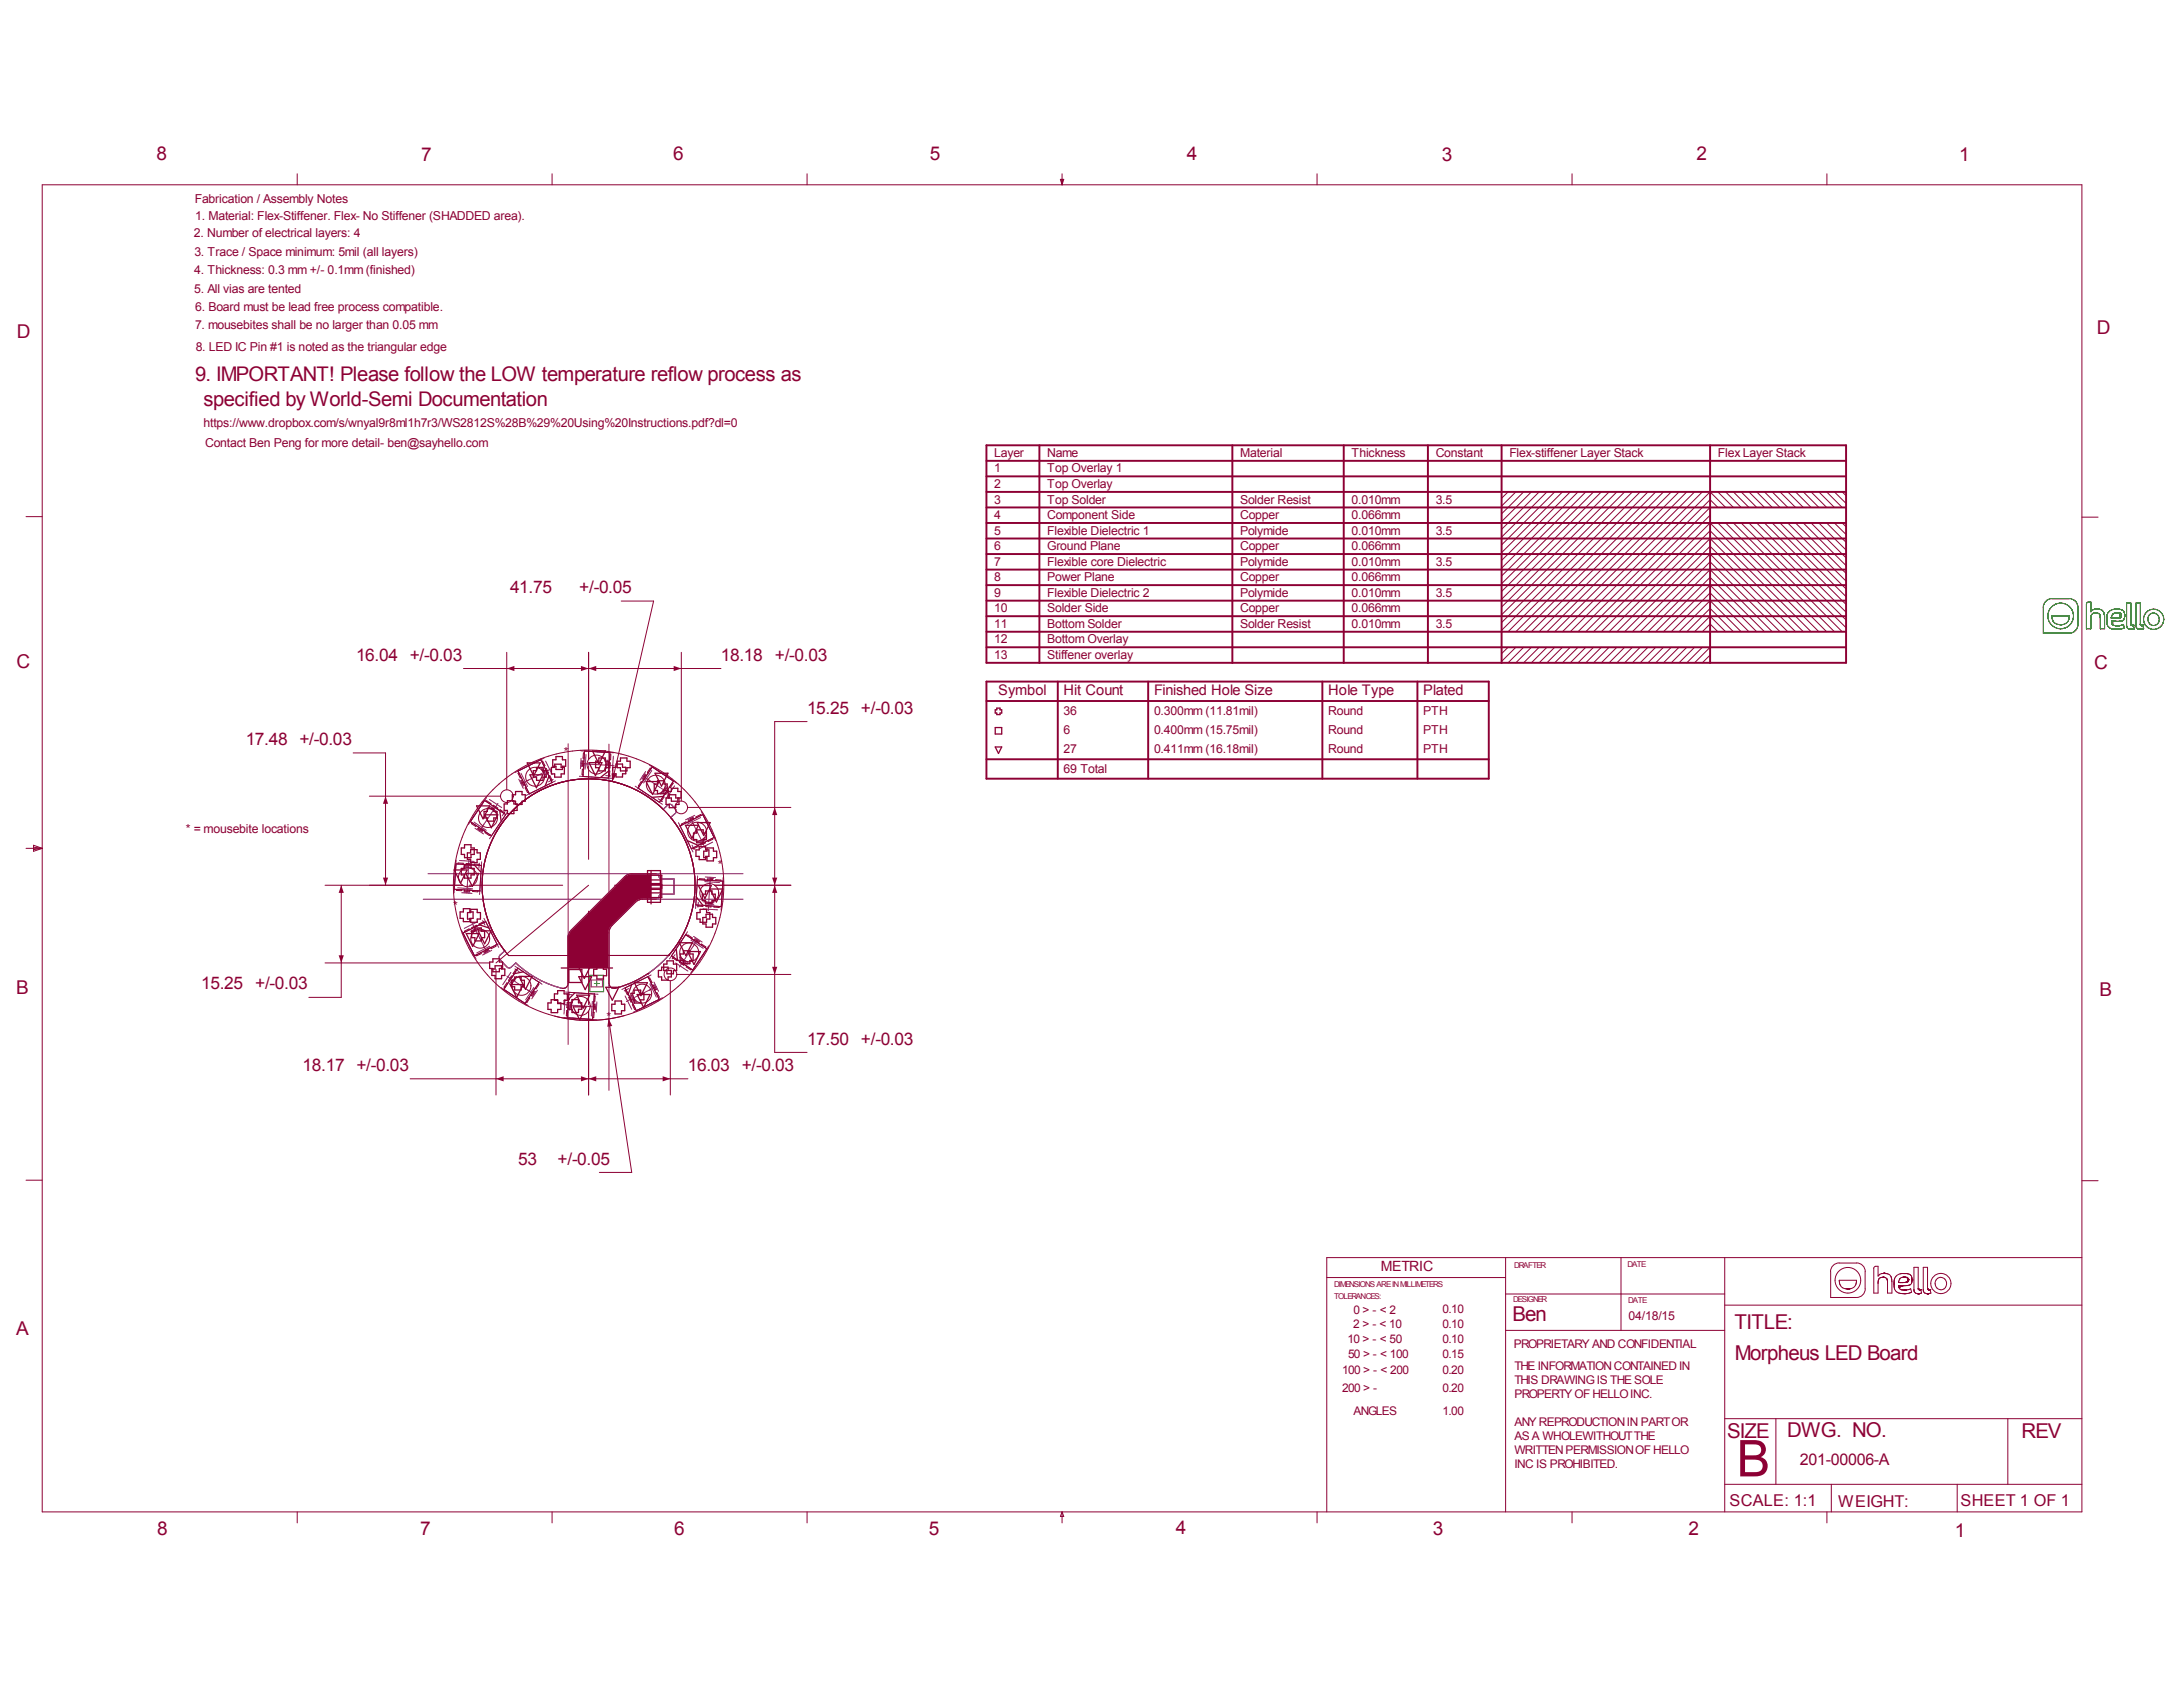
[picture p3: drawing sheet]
<svg xmlns="http://www.w3.org/2000/svg" width="279mm" height="216mm" viewBox="0 0 279 216" stroke-linecap="round" stroke-linejoin="round" font-family="sans-serif">
<defs><g id="words">
<text font-size="6.5" fill="#8d0034" x="222.3" y="189">B</text>
<g font-size="2.6" fill="#8d0034">
<text x="25" y="48.8">9. IMPORTANT! Please follow the LOW temperature reflow process as</text>
<text x="26" y="52">specified by World-Semi Documentation</text>
<text x="193.6" y="169.1">Ben</text>
<text x="222" y="170">TITLE:</text>
<text x="222.1" y="174.1">Morpheus LED Board</text>
<text x="221.1" y="184">SIZE</text>
<text x="228.8" y="183.8">DWG. NO.</text>
<text x="258.7" y="184">REV</text>
</g>
<g font-size="2.4" fill="#8d0034">
<text x="20" y="20.5">8</text>
<text x="53.9" y="20.6">7</text>
<text x="86.2" y="20.5">6</text>
<text x="119" y="20.4">5</text>
<text x="151.9" y="20.5">4</text>
<text x="184.5" y="20.6">3</text>
<text x="217.1" y="20.5">2</text>
<text x="250.7" y="20.6">1</text>
<text x="2.1" y="43.3">D</text>
<text x="268.4" y="42.7">D</text>
<text x="2.1" y="85.5">C</text>
<text x="268" y="85.6">C</text>
<text x="2.1" y="127.2">B</text>
<text x="268.7" y="127.4">B</text>
<text x="2.1" y="170.9">A</text>
<text x="20.1" y="196.5">8</text>
<text x="53.8" y="196.5">7</text>
<text x="86.3" y="196.5">6</text>
<text x="118.9" y="196.5">5</text>
<text x="150.5" y="196.3">4</text>
<text x="183.4" y="196.5">3</text>
<text x="216.1" y="196.5">2</text>
<text x="250.2" y="196.7">1</text>
</g>
<g font-size="2.2" fill="#8d0034">
<text x="65.3" y="75.9">41.75</text>
<text x="74.1" y="75.9">+/-0.05</text>
<text x="45.6" y="84.6">16.04 +/-0.03</text>
<text x="92.3" y="84.6">18.18 +/-0.03</text>
<text x="31.4" y="95.3">17.48 +/-0.03</text>
<text x="103.3" y="91.3">15.25 +/-0.03</text>
<text x="25.8" y="126.6">15.25 +/-0.03</text>
<text x="38.7" y="137.1">18.17 +/-0.03</text>
<text x="88" y="137.1">16.03 +/-0.03</text>
<text x="103.3" y="133.7">17.50 +/-0.03</text>
<text x="66.3" y="149">53</text>
<text x="71.4" y="149">+/-0.05</text>
</g>
<g font-size="2.1" fill="#8d0034">
<text x="230.4" y="187.5">201-00006-A</text>
<text x="221.4" y="192.7">SCALE: 1:1</text>
<text x="235.2" y="192.9">WEIGHT:</text>
<text x="250.9" y="192.7">SHEET 1 OF 1</text>
</g>
<g font-size="1.9" fill="#8d0034">
<text x="127.7" y="89">Symbol</text>
<text x="136.1" y="89">Hit Count</text>
<text x="147.7" y="89">Finished Hole Size</text>
<text x="170" y="89">Hole Type</text>
<text x="182.2" y="89">Plated</text>
</g>
<text font-size="1.8" fill="#8d0034" x="176.7" y="162.7">METRIC</text>
<g font-size="1.6" fill="#8d0034">
<text x="24.9" y="26">Fabrication / Assembly Notes</text>
<text x="25" y="28.1">1. Material: Flex-Stiffener. Flex- No Stiffener (SHADDED area).</text>
<text x="24.8" y="30.3">2. Number of electrical layers: 4</text>
<text x="24.9" y="35.1">4. Thickness: 0.3 mm +/- 0.1mm (finished)</text>
<text x="24.9" y="32.7">3. Trace / Space minimum: 5mil (all layers)</text>
<text x="24.9" y="37.5">5. All vias are tented</text>
<text x="25" y="39.8">6. Board must be lead free process compatible.</text>
<text x="25" y="42.2">7. mousebites shall be no larger than 0.05 mm</text>
<text x="25" y="44.9">8. LED IC Pin #1 is noted as the triangular edge</text>
<text x="26" y="54.6">https://www.dropbox.com/s/wnyal9r8ml1h7r3/WS2812S%28B%29%20Using%20Instructions.pdf?dl=0</text>
<text x="26.3" y="57.2">Contact Ben Peng for more detail- ben@sayhello.com</text>
<text x="127.2" y="58.5">Layer</text>
<text x="134" y="58.5">Name</text>
<text x="158.7" y="58.5">Material</text>
<text x="173" y="58.5">Thickness</text>
<text x="183.8" y="58.5">Constant</text>
<text x="193.2" y="58.5">Flex-stiffener Layer Stack</text>
<text x="219.9" y="58.5">Flex Layer Stack</text>
<text x="127.2" y="60.5">1</text>
<text x="127.2" y="62.5">2</text>
<text x="127.2" y="64.4">3</text>
<text x="134" y="60.5">Top Overlay 1</text>
<text x="134" y="62.5">Top Overlay</text>
<text x="134" y="64.4">Top Solder</text>
<text x="158.7" y="64.4">Solder Resist</text>
<text x="173" y="64.4">0.010mm</text>
<text x="183.8" y="64.4">3.5</text>
<text x="127.2" y="70.4">6</text>
<text x="127.2" y="66.4">4</text>
<text x="127.2" y="68.4">5</text>
<text x="134" y="70.4">Ground Plane</text>
<text x="134" y="66.4">Component Side</text>
<text x="134" y="68.4">Flexible Dielectric 1</text>
<text x="158.7" y="70.4">Copper</text>
<text x="158.7" y="66.4">Copper</text>
<text x="158.7" y="68.4">Polymide</text>
<text x="173" y="70.4">0.066mm</text>
<text x="173" y="66.4">0.066mm</text>
<text x="173" y="68.4">0.010mm</text>
<text x="183.8" y="68.4">3.5</text>
<text x="127.2" y="76.4">9</text>
<text x="127.2" y="72.4">7</text>
<text x="127.2" y="74.4">8</text>
<text x="134" y="76.4">Flexible Dielectric 2</text>
<text x="134" y="72.4">Flexible core Dielectric</text>
<text x="134" y="74.4">Power Plane</text>
<text x="158.7" y="76.4">Polymide</text>
<text x="158.7" y="72.4">Polymide</text>
<text x="158.7" y="74.4">Copper</text>
<text x="173" y="76.4">0.010mm</text>
<text x="173" y="72.4">0.010mm</text>
<text x="173" y="74.4">0.066mm</text>
<text x="183.8" y="76.4">3.5</text>
<text x="183.8" y="72.4">3.5</text>
<text x="127.2" y="82.3">12</text>
<text x="127.2" y="78.4">10</text>
<text x="127.2" y="80.4">11</text>
<text x="134" y="82.3">Bottom Overlay</text>
<text x="134" y="78.4">Solder Side</text>
<text x="134" y="80.4">Bottom Solder</text>
<text x="158.7" y="78.4">Copper</text>
<text x="158.7" y="80.4">Solder Resist</text>
<text x="173" y="78.4">0.066mm</text>
<text x="173" y="80.4">0.010mm</text>
<text x="183.8" y="80.4">3.5</text>
<text x="127.2" y="84.3">13</text>
<text x="134" y="84.3">Stiffener overlay</text>
<text x="136.1" y="93.9">6</text>
<text x="136.1" y="91.5">36</text>
<text x="147.7" y="93.9">0.400mm (15.75mil)</text>
<text x="147.7" y="91.5">0.300mm (11.81mil)</text>
<text x="170" y="93.9">Round</text>
<text x="170" y="91.5">Round</text>
<text x="182.2" y="93.9">PTH</text>
<text x="182.2" y="91.5">PTH</text>
<text x="72.2" y="96.7">*</text>
<text x="136.1" y="96.4">27</text>
<text x="136.1" y="98.9">69 Total</text>
<text x="147.7" y="96.4">0.411mm (16.18mil)</text>
<text x="170" y="96.4">Round</text>
<text x="182.2" y="96.4">PTH</text>
<text x="23.8" y="106.7">* = mousebite locations</text>
<text x="91.9" y="111.2">*</text>
<text x="58" y="116.5">*</text>
<text x="77.6" y="130.7">*</text>
<text x="208.4" y="169">04/18/15</text>
</g>
<g font-size="1.5" fill="#8d0034">
<text x="172.5" y="171.9">10 &gt; - &lt; 50</text>
<text x="172.5" y="173.9">50 &gt; - &lt; 100</text>
<text x="173.2" y="169.9">2 &gt; - &lt; 10</text>
<text x="173.2" y="168.1">0 &gt; - &lt; 2</text>
<text x="184.6" y="171.9">0.10</text>
<text x="184.6" y="173.9">0.15</text>
<text x="184.6" y="168">0.10</text>
<text x="184.6" y="169.9">0.10</text>
<text x="193.7" y="172.5">PROPRIETARY AND CONFIDENTIAL</text>
<text x="171.8" y="178.1">200 &gt; -</text>
<text x="171.8" y="175.9">100 &gt; - &lt; 200</text>
<text x="184.6" y="175.9">0.20</text>
<text x="184.6" y="178.1">0.20</text>
<text x="193.8" y="177.1">THIS DRAWINGIS THE SOLE</text>
<text x="193.8" y="178.9">PROPERTYOFHELLOINC.</text>
<text x="193.8" y="175.3">THE INFORMATIONCONTAINED IN</text>
<text x="173.2" y="181.1">ANGLES</text>
<text x="184.6" y="181.1">1.00</text>
<text x="193.8" y="182.5">ANYREPRODUCTIONIN PARTOR</text>
<text x="193.8" y="184.3">AS A WHOLEWITHOUTTHE</text>
<text x="193.8" y="187.9">INC IS PROHIBITED.</text>
<text x="193.8" y="186.1">WRITTENPERMISSIONOFHELLO</text>
</g>
<g font-size="1" fill="#8d0034">
<text x="170.8" y="166.3">TOLERANCES:</text>
<text x="170.8" y="164.7">DIMENSIONSAREINMILLIMETERS</text>
<text x="193.7" y="166.6">DESIGNER</text>
<text x="193.8" y="162.3">DRAFTER</text>
<text x="208.3" y="162.1">DATE</text>
<text x="208.4" y="166.7">DATE</text>
</g>
</g></defs>
<path d="M65.7 103.6a13.6 13.6 0 0 1 15.7-2.5 13.7 13.7 0 0 1 3.5 2.5l.5-.6a.38 .38 0 0 1 .6 .1l.5 .4a.38 .38 0 0 1-.1 .6l-.6 .5a13.6 13.6 0 0 1-2.9 20l-1.5 .9-1.7 .7-1.1 .3-.5-.2-.2-.4v-6.5a1.35 1.35 0 0 1 .4-1l3-2.9a1.35 1.35 0 0 1 .9-.4h1.8a.29 .29 0 0 0 .3-.3l.1-.3 .3-.1h1.6v-1.9l-1.8-.1-.1-.1-.1-.4-.3-.1h-3.1a1.27 1.27 0 0 0-.9 .4l-6.9 6.9a1.27 1.27 0 0 0-.4 .9v5.9a.64 .64 0 0 1-.9 .5l-.9-.2-1.6-.7a13.5 13.5 0 0 1-3.3-2.3l-.6 .6a.38 .38 0 0 1-.5-.1l-.9-.9a.38 .38 0 0 1 0-.6l.6-.5a13.6 13.6 0 0 1 1.1-18.1z" fill="none" stroke="#808080" stroke-width=".13"/>
<g fill="none" stroke="#008000" stroke-width=".13">
<path d="M262.6 76.6a1.11 1.11 0 0 0-1.1 1.1v3.3h3.3M262.6 76.6h2.2M263.1 79.8l.3 .1h.7M263.6 79.9h.1M263.7 79.9h.1M263.8 79.9h.1M263.9 79.9h.1M264.7 79.4l.1-.6h-2.2v.2a.91 .91 0 0 0 .5 .8M264.7 79.4l-.2 .3-.4 .2M264.8 76.6a1.11 1.11 0 0 1 1.1 1.1v2.2a1.11 1.11 0 0 1-1.1 1.1M267.6 78.9h.1M267.7 78.7l-.1 .5"/>
<path d="M267.8 78.1l.3-.1h.5a.81 .81 0 0 1 .8 .8v1.7h-.6v-1.7l-.1-.2M267.8 78.1l-.2 .2v-1.2h-.4l-.2 .2v3.2h.6v-1.3M267.8 78.6l-.1 .2M267.9 78.5l-.1 .1M267.9 78.5h.5l.3 .1M268.1 78.5h.1M268.2 78.5h.1M268.2 78h.1M268.3 78.5h.1M268.3 78h.1M268.4 78.5h.1M268.4 78h.1"/>
<path d="M268.5 78h.1M268.5 78.5h.1M268.7 78.7h.1M268.8 78.8h.1M268.8 79h.1M269.6 79.3l.1 .7M269.7 79.3h.1M269.7 80l.1 .2M270.2 79.1h.1M270.3 79.6h.1M270.3 79.6v.1M270.3 79.5v.1"/>
<path d="M270.3 79.5h.1M270.3 79.7h.1M270.3 79.1h.1M270.3 79.7v.1M270.3 79.8h.1M270.3 79.8l.1 .1M270.4 79.9h.1M270.4 79.9l.1 .1M270.4 78h1.1M270.4 78a1.06 1.06 0 0 0-.8 1.3M270.4 79.5h.1M270.4 78.6l-.2 .5"/>
<path d="M270.5 79.5h.1M270.6 79.5h.1M270.7 79.5h.1M270.8 78.4v.1M270.8 78.4h.1M270.8 78h.1M270.9 78.4h.1M270.9 78h.1M271 78.4h.1M271 78h.1M271.1 78.5h.1M271.1 79.1h.1"/>
<path d="M271.2 78.5h.1M271.2 78h.1M271.2 78.5h-.5l-.3 .1M271.2 79.1h.1M271.3 78.5h.1M271.3 79.1h.1M271.3 79.1h-1M271.3 79h.1M271.3 79v.1M271.3 78.5v.1M271.4 79h.1M271.4 78.6h.1"/>
<path d="M271.4 79h-.1M271.4 78.6v.1M271.4 78.9v.1M271.4 78.7h.1M271.4 78.8h.1M271.4 78.7v.2M271.5 78h.1M271.5 78l.2 .1M271.6 79.4h.1M271.7 78.1v.1M271.7 79.4l-.5 .1h-.9M271.8 78.2l.1 .4v.7"/>
<path d="M271.9 79.2l-.2 .2M271.9 79.1h.1M271.9 78.9h.1M271.9 78.8h.1M271.9 78.7h.1M272.7 79.9h.1M272.7 80h.1M272.7 80v-2.8h-.5v2.9l.1 .2M272.8 80h.1M273.9 79.9h.1M273.9 80h.1M273.9 80v-2.8h-.5v2.8a.47 .47 0 0 0 .4 .5h.6l-.1-.5"/>
<path d="M274.9 79.3a.73 .73 0 0 0 .5 .7 .73 .73 0 0 0 .9-.3M275.6 78.5a.81 .81 0 0 1 .6 1.2M275.6 78.4l-.5 .3-.2 .5M269.8 80.2l.1 .1M269.9 80.3l.2 .1 .5 .1h.9M270.5 80h.1M270.6 80h.1M270.6 80h.8M270.7 80.1h.1M270.9 80.5h.1M270.9 80.1h.1M271 80.5h.1"/>
<path d="M271 80.1h.1M271.1 80.1h.1M271.4 80l.4-.1 .1 .5-.4 .1M272.2 80.3l.1 .1M272.3 80.4l.1 .1M272.4 80.5h.1M272.4 80.5h.2M272.7 80.5h.1M272.8 80.5h.1M272.8 80.1h.2M272.9 80.1h.1M272.9 80.5h.1"/>
<path d="M273 80.1h.1M273 80h.1M273 80v.1M273 80.5h.1M273 80.5h-.4M273.1 80l.1 .5h-.2M273.1 80h.1M273.9 80.5h.1M274 80.5h.1M274 80h.1M274 80.1h.2M274.1 80.1h.1"/>
<path d="M274.1 80.5h.1M274.2 80.1h.1M274.2 80h.1M274.2 80v.1M75.5 124.8h1.8v2.1h-1.8zM76.1 125.9h.6M76.4 125.5v.7"/>
<circle cx="263.7" cy="78.8" r="1.64"/>
<circle cx="275.6" cy="79.3" r="1.29"/>
</g>
<g fill="none" stroke="#800080" stroke-width=".13">
<path d="M66.3 98.7l1.5 2.9M66.4 99.7l.6 1.2M66.6 99.9l.4 .7M66.6 99.9l.2 .4M66.7 99l.8 1.7M67.6 99.8l-.6 .3M69.2 97.2l1.5 2.9M69.3 98.3l.5 1.2M69.4 98.2l.3 .6-.1 .1M69.5 98.9l-2 1M69.5 98.5l.2 .3M69.5 98.5l.3 .7"/>
<path d="M69.6 97l-3.7 1.9M69.8 97.4l.9 1.7M70.5 98.4l-.4 .2M70.8 99.8l-.6 .3M71.1 99.9l-3.8 1.9M72.7 95.2v38.5M74.2 99.3l4.1 .3M74.3 97.7h.3M74.4 96.1l4.1 .2M74.4 97.1l-.1 1.3M74.5 97.7l-.1 .4M74.5 97.3v.5"/>
<path d="M74.6 99.4h.1M74.6 99.1v.3M74.6 99.4l.2-3.3 3.3 .2-.2 3.3M74.7 97.8h.1M74.7 97.8h.7M74.8 97.8l-.1 .6M75 96.6l-.1 1.8M75.3 97.8l2.2 .1M77.5 99.3h.7M77.6 97.3l-.1 1.3M77.7 97.5l-.1 .8M77.8 97.3v.6h-.3"/>
<path d="M77.9 95.2v44.3M78 97.9l-.1 .7M78.1 97.9l.5 .1M78.5 96.8l-.1 1.9M82.3 99.3l.1 .1M82.6 99.1l-.3 .3M82.6 99l-.5 .7M82.6 99.5l.6 .4M82.6 99.5h.1M82.6 99.5l-.4 .6M82.6 98.7l-.7 1.2M83 99.8l1.9 1.2"/>
<path d="M83.1 97.9l3.5 2.3M83.4 98.6l-1 1.6M83.5 98.1l-1.8 2.8M86.2 100l-1.8 2.7M54.2 115.1h40.9M54.8 111.8h40.3M58.1 113.8l3.3 .2M58.4 110.6l3.2 .2M58.4 110.1l-.3 4.2M58.6 113.6l1.9 .1M58.8 110.1l1.9 .1M59 119l1.9 3.7"/>
<path d="M59.1 114.3h1.3M59.3 110.8l.7 .1v.2M59.3 111.1h1.3M59.4 114.1l.4 .1M59.6 111h.8M59.6 111h.4M59.8 114.1v.2M59.8 114.2h.4M59.8 113.9h.1M59.8 113.9h.6M59.8 113.2v.7M60 111.2l-.2 2.2"/>
<path d="M60 110.7h.6M60 110v.5M60.4 118.1l.2 .5M60.7 105.2l1.5 1.1M60.8 106l1.1 .7M60.9 119.1l-.1-.2-.6 .3M60.9 119.1l1 2M61.1 106.1l.3 .2M61.1 106.1l.6 .4M61.1 118l-1.7 .8M61.2 114h.2M61.2 118.8l-.7 .3"/>
<path d="M61.3 118.4l-.6 .3M61.3 110.5v.6M61.4 114h.1M61.5 106.2l-.2 .2M61.5 118.8l-1.2 .6M61.6 106.1h.1M61.6 106l.5 .4M61.6 110.3l-.2 4.2M61.8 117.8l.3 .6M61.9 105.5l-.3 .6M61.9 117.5l1.9 3.7M62.2 117.9l-3 1.5 1.5 2.9 2.9-1.5"/>
<path d="M62.3 102.1l-2.3 3.4M62.6 103.4l1.1 .7M62.6 102.3l1.6 1.1M62.7 106.8l.2 .2M62.7 103.2l.6 .3-.1 .2M62.9 103.4l.3 .2M62.9 107h.1M63.1 103.8l-1.2 1.8M63.2 103.6l.3 .2M63.4 103.4l.5 .3M63.7 102.8l-.2 .4M64.6 103.9l-.3 .5"/>
<path d="M64.7 104.3l-2.7-1.9-1.8 2.7 2.7 1.9M65 103.9l-2.3 3.4M66.9 100.2l-.2 .1M67 100.1h.1M67.1 100.1l.3 .6M67.6 101.4l.2 .2M67.8 101.6h.1M81.3 100.6l3.5 2.3M81.8 100.7l-.1 .2M84.2 102.2l.6 .4M85.2 100.8l-.2 .4M85.2 100.8l-.4 .7"/>
<path d="M85.3 101.3l-.4 .6M85.3 100.5l-.7 1.1M85.4 101.4l.4 .3M85.5 100.7l-.4 .5-.2-.1M86.3 100.6l-1 1.5M86.8 105.3l1.9 3.7M87 105.7h.1M87 105.7l3-1.5 1.4 3-2.9 1.4M87.3 105.6l-.3 .1M87.7 119.6h.1M87.7 119.6l2.8 1.8-1.8 2.7-2.8-1.8M88 119.2l-2.3 3.5"/>
<path d="M88.3 104.6l.1 .2M88.5 105h.1M88.5 105l.3 .6M88.5 105l-.6 .3M88.6 108.2l.3 .5M88.7 104.6l-.3 .2M88.7 104.6l-.7 .3M88.7 105.5l1 1.9M88.8 119.8l1.1 .8M88.9 104.3l-1.2 .6M89.3 112.6h.1M89.3 112.6h.2"/>
<path d="M89.3 112.6l3.2 .2-.2 3.2-3.2-.2M89.3 112.1l-.3 4.2M89.4 115.5l-.1 .6M89.7 104.6l-1.7 .9M89.8 103.8l1.8 3.8M89.8 107.6l-.4 .2M89.9 107.9l-.6 .3M90 116.3l1.9 .1M90 108l.2 .5M90 115.8l.7 .1M90.1 115.4l1.3 .1M90.2 107.4l-.4 .2"/>
<path d="M90.2 112.8l1.9 .1M90.2 112.7h.7M90.3 112.2l1.3 .1M90.3 115.6h.8M90.3 107.2l-1.1 .6M90.4 107.4l-.6 .3-.1-.2M90.5 112.4h.8M90.7 115.6h.4M90.7 116.1l-.1 .4M90.7 115.5v.2h.7M90.9 113.2l-.2 2.2M90.9 112.7h.1"/>
<path d="M90.9 112.4h.4M90.9 112.7l-.1 .6M90.9 112.3v.2M91.2 107.8l-1.7 .8M92.6 112.3l-.3 4.2M61.9 121l.3 .6M62.2 121.6h.1M62.3 121.7l.1 .2M62.7 121.6l-.7 .4M62.7 121.1l-1.7 .9M62.8 121.2l-.6 .3M62.9 121.6l-1.1 .6"/>
<path d="M63.6 120.8h.1M63.6 120.8l-.2 .2M64.1 126.4l3.5 2.3M64.9 124.9l.4 .3M65.4 124.4l-1.1 1.6M65.7 125.4l-.3 .4M65.7 125.4l-.2 .3M65.8 125.5l-.2-.1-.4 .5M65.8 124.7l-.4 .6M65.8 125.6l1.9 1.2M65.9 125.1l-.2 .3M65.9 124l.5 .4"/>
<path d="M65.9 123.6l3.5 2.4M66.1 125l-.7 1.1M66.3 123.9l-1.8 2.7 2.7 1.8 1.8-2.7M67.5 126.7l.6 .4M68.1 127.1h.1M68.2 127.2l.2 .1M68.3 126.4l-1 1.6M68.5 126.5l-.4 .5M68.5 126.9l-.4 .6M68.8 126.7l-.7 1.1M69 125.7h.1M69 125.7l-.1 .2"/>
<path d="M72.1 128.6h.5M72.2 130.2l4.1 .3M72.3 127.9l-.1 1.9M72.4 127l4.1 .2M72.5 127.3h.7M72.8 127.9l-.1 .7M72.8 127l-.2 3.2M73.1 128.2l-.1 .8v-.4M73.1 128.6h-.2v.7M73.2 128l-.1 1.3M73.2 128.7l2.2 .1M75.3 128.8h.7"/>
<path d="M75.7 125.4h1.4v.9h-1.4zM75.8 128.2l-.1 1.8M76 128.8h.1M76 128.2l-.1 .6M76.1 127.2h.1M76.1 127.2l-.3 3.3M76.1 127.2v.3M76.1 128.9h.2M76.2 128.9v.3M76.3 128.5l-.1 .7M76.4 128.2l-.1 1.3M80 127.5l.9 1.7"/>
<path d="M80.5 127.3l.3 .6M80.5 126.5l-.6 .3M80.6 127.9l-.4 .3M80.8 127.4l.4 .7-.2-.4M80.8 127.1l.6 1.2M81.1 127.7l-.2 .1 .3 .6M82.9 125h.1M82.9 125l.1 .2M82.9 125l1.5 2.9-3 1.4-1.4-2.9M83.2 126.7l-2 1M83.2 125.9l.8 1.7M83.3 125.9l.3 .5"/>
<path d="M83.3 124.8l-3.7 1.8M83.7 126.4h.1M83.7 126.4l-.7 .3M83.7 126l.4 .6M83.7 125.7l.6 1.2M83.9 126.3l.2 .4M84 126.3l-.2 .1M84.8 127.7l-3.7 1.8M86.4 122.2l-.4 .5M86.5 123.2l1.5 1.1M86.8 122.8l.5 .4M87 122.5l1.1 .7"/>
<path d="M87.2 122.8l.3 .2M87.2 123.4l-.2 .4M87.5 123l.3 .2M87.5 122.9l-.1 .2 .6 .3M88.4 120.3l1.6 1.1M88.5 120.2l.6 .4M88.8 121l-1.2 1.8M88.9 120.1l.3 .2M89.1 120.5h.1M89.1 120.5l-.4 .6M89.2 120.3l.4 .2M89.3 120.2l-.1 .2"/>
<path d="M90.7 121l-2.3 3.5"/>
</g>
<g fill="#8d0034">
<path d="M98.8 112.3h.7l-.3 1z"/>
<path d="M43.3 122.3h.7l-.3 .9z"/>
<path d="M43.7 113.3l.3 1h-.7z"/>
<path d="M77.9 130.4l.5 .9-.7 .1z"/>
<path d="M98.8 123.7h.7l-.3 1z"/>
<path d="M99.2 113.3l.3 1h-.7z"/>
<path d="M99.2 103.3l.3 1h-.7z"/>
<path d="M49 112.3h.7l-.4 1z"/>
<path d="M49.3 101.9l.4 1h-.7z"/>
<path d="M63.5 138.1l1-.4v.7z"/>
<path d="M74.4 137.7l.9 .4-.9 .3z"/>
<path d="M75.3 138.1l1-.4v.7z"/>
<path d="M84.8 137.7l1 .4-1 .3z"/>
<path d="M64.9 85.6l.9-.4v.7z"/>
<path d="M74.4 85.2l.9 .4-.9 .3z"/>
<path d="M75.3 85.6l1-.4v.7z"/>
<path d="M78.3 99l.6 .1-.5 .9z"/>
<path d="M86.2 85.2l1 .4-1 .3z"/>
<path d="M73.1 119l6.8-6.8a1.28 1.28 0 0 1 1-.4h2.4v-.5l.1 .5h.7l-.1 .1h-.6v3.1h.6l.1 .1h-.7l-.1 .6v-.6h-1.1a1.27 1.27 0 0 0-.9 .4l-2.9 3a1.17 1.17 0 0 0-.4 .9v4.4h.4v.1h-.4v2h-.1v-2h-5.1l-.1 2v-2h-.9l.9-.1v-3.8l.1-.5z"/>
</g>
<path d="M65.7 103.6a13.6 13.6 0 0 1 15.7-2.5 13.7 13.7 0 0 1 3.5 2.5l.5-.6a.38 .38 0 0 1 .6 .1l.5 .4a.38 .38 0 0 1-.1 .6l-.6 .5a13.6 13.6 0 0 1-2.9 20l-1.5 .9-1.7 .7-1.1 .3-.5-.2-.2-.4v-6.5a1.35 1.35 0 0 1 .4-1l3-2.9a1.35 1.35 0 0 1 .9-.4h1.8a.29 .29 0 0 0 .3-.3l.1-.3 .3-.1h1.6v-1.9l-1.8-.1-.1-.1-.1-.4-.3-.1h-3.1a1.27 1.27 0 0 0-.9 .4l-6.9 6.9a1.27 1.27 0 0 0-.4 .9v5.9a.64 .64 0 0 1-.9 .5l-.9-.2-1.6-.7a13.5 13.5 0 0 1-3.3-2.3l-.6 .6a.38 .38 0 0 1-.5-.1l-.9-.9a.38 .38 0 0 1 0-.6l.6-.5a13.6 13.6 0 0 1 1.1-18.1z" fill="none" stroke="#808080" stroke-width=".13"/>
<g fill="none" stroke="#8d0034" stroke-width=".17">
<path d="M67.5 97.6h1.6l-.8 1.7zM67.8 99.2h1.7l-.8 1.6zM68.3 98.6h.4v-.4h.8v.4h.4v.9h-.4v.4h-.8v-.4h-.4zM70.3 99.3l-.5 1.3M70.6 98.2h.4v-.4h.8v.4h.4v.8h-.4v.5h-.8v-.5h-.4zM70.7 97.2h.5v-.4h.8v.4h.4v.9h-.4v.4h-.8v-.4h-.5zM75.4 97.6h1.6l-.8 1.7zM75.8 96.1h1.7l-.8 1.7zM76.2 97.4h.4v-.4h.9v.4h.4v.8h-.4v.5h-.9v-.5h-.4zM77.9 98.7l-1 .8M78.4 98.2h.4v-.4h.9v.4h.4v.8h-.4v.4h-.9v-.4h-.4zM79 97.4h.4v-.4h.8v.4h.5v.8h-.5v.5h-.8v-.5h-.4z"/>
<path d="M83.8 99h1.7l-.8 1.6zM127.4 93.1h.8v.8h-.8zM127.4 95.6h.8l-.4 .8zM127.6 90.6h.4v.2h.2v.5h-.2v.2h-.4v-.2h-.2v-.5h.2zM58.1 111.3h1.7l-.8 1.7zM58.9 116.7h.4v-.4h.8v.4h.4v.8h-.4v.4h-.8v-.4h-.4zM59 111.1h.5v-.4h.8v.4h.4v.9h-.4v.4h-.8v-.4h-.5zM59 108.5h.5v-.4h.8v.4h.4v.8h-.4v.5h-.8v-.5h-.5zM59.6 111.8h1.7l-.9 1.6zM59.7 119.5h1.6l-.8 1.6zM59.8 109.2h.4v-.5h.9v.5h.4v.8h-.4v.4h-.9v-.4h-.4zM59.8 116.8h.5v-.4h.8v.4h.4v.8h-.4v.4h-.8v-.4h-.5z"/>
<path d="M60.4 119.2h.4v-.4h.8v.4h.4v.8h-.4v.4h-.8v-.4h-.4zM60.7 110.7l.8 .9M61 103.1h1.7l-.9 1.7zM61.2 119.1h1.7l-.9 1.7zM61.4 118.4l1.2 .4M62 103.8h.4v-.4h.8v.4h.4v.9h-.4v.4h-.8v-.4h-.4zM62.1 104.3h1.6l-.8 1.6zM64 103.7l.1 1.3M64.5 102.9h.4v-.4h.9v.4h.4v.8h-.4v.4h-.9v-.4h-.4zM65.6 101.7h.4v-.4h.8v.4h.4v.8h-.4v.5h-.8v-.5h-.4zM82.7 100h1.7l-.9 1.7zM82.9 111.4h1.6v4.1h-1.6z"/>
<path d="M82.9 113.8h1.6M82.9 114.3h1.6M82.9 112.6h1.6M82.9 113.1h1.6M83 112h1.7v2.9h-1.7zM83 113.7h1.7M83 113.2h1.7M83.7 100.3h.5v-.4h.8v.4h.4v.9h-.4v.4h-.8v-.4h-.5zM84.9 101.9l-1.4 .1M85.5 102.1v-.8h.4v-.4h.9v.4h.4v.8h-.7v-.4h-.8v.4M86.8 102.1v.4h-.9v-.4h-.7v.9h.5v.4h.8v-.4h.4v-.9M87.7 105.6h1.7l-.8 1.7z"/>
<path d="M88 107.6l1.4 .6M88.8 106.6h.4v-.4h.8v.4h.4v.8h-.4v.5h-.8v-.5h-.4zM89.1 108.8h.4v-.4h.8v.4h.4v.8h-.4v.4h-.8v-.4h-.4zM89.1 114.8l.9 1.1M89.2 116.8h.4v-.4h.8v.4h.4v.8h-.4v.4h-.8v-.4h-.4zM89.2 105.3h1.7l-.8 1.6zM89.4 113.3h1.6l-.8 1.7zM89.9 114.4h.4v-.4h.8v.4h.4v.9h-.4v.4h-.8v-.4h-.4zM90 117.4h.4v-.4h.8v.4h.4v.8h-.4v.5h-.8v-.5h-.4zM90.1 108.9h.4v-.4h.8v.4h.4v.9h-.4v.4h-.8v-.4h-.4zM90.9 113.8h1.6l-.8 1.6zM62.7 123.1h.4v-.4h.8v.4h.4v.8h-.4v.5h-.8v-.5h-.4z"/>
<path d="M63 124h.4v-.4h.8v.4h.4v.8h-.4v.5h-.8v-.5h-.4zM65.3 126h1.7l-.9 1.7zM65.5 125.5h.4v-.5h.8v.5h.4v.8h-.4v.4h-.8v-.4h-.4zM66.4 125h1.7l-.8 1.6zM67 124.4l-1.2 .2M71.4 128h-.4v-.8h.4v-.4h.8v.4h.4v.8h-.4v.4h-.8v-.5h-.9v.5h-.4v.8h.4v.4h.9v-.4h.4v-.8h-.4M72.7 127.9h.1M72.8 128.3h.4v-.4h.8v.4h.5v.9h-.5v.4h-.8v-.4h-.4zM72.8 124.1h1.7v1.6h-1.7zM73.4 128.9h1.6l-.8 1.6zM73.6 127.1l-.9 .8M73.8 127.4h1.7l-.9 1.6z"/>
<path d="M74 123.6h1.6l-.8 1.6zM74.1 125h1.6l-.8 1.6zM76 124h.4v-.4h.8v.4h.4v.9h-.4v.4h-.8v-.4h-.4zM77.5 126.4h1.7l-.8 1.6zM78.3 128.5h.4v-.4h.8v.4h.5v.8h-.5v.5h-.8v-.5h-.4zM80.8 127.1h.4v-.4h.8v.4h.4v.9h-.4v.4h-.8v-.4h-.4zM80.8 126l-.4 1.2M81.2 125.8h1.7l-.9 1.6zM81.5 127.3h1.7l-.8 1.6zM84.3 124.2h.4v-.4h.8v.4h.4v.8h-.4v.4h-.8v-.4h-.4zM84.9 123.4h.5v-.4h.8v.4h.4v.8h-.4v.4h-.8v-.4h-.5zM86.6 121.5l.1 1.3"/>
<path d="M87 120.7h1.6l-.8 1.6zM87.1 122.1h.4v-.4h.8v.4h.4v.8h-.4v.4h-.8v-.4h-.4zM88 121.8h1.7l-.9 1.6z"/>
</g>
<g fill="none" stroke="#8d0034" stroke-width=".13">
<path d="M5.4 23.7h261.1v169.8h-261.1zM38 22.2v1.5M70.7 22.2v1.5M103.3 22.2v1.5M135.7 23h.4l-.2 .7zM135.8 23l.1 .7M135.9 22.2v1.5M136 23l-.1 .7M168.6 22.2v1.5M201.2 22.2v1.5M233.8 22.2v1.5M3.3 66.1h2.1"/>
<path d="M79.5 76.9h4.2l-5.3 23.1M193 63l-.8 .8M194 63l-1.8 1.8M195 63l-2.8 2.8M196 63l-3.8 3.7M197 63l-4.8 4.7M198 63l-5.8 5.7M199 63l-6.8 6.7M200 63l-7.8 7.7M201 63l-8.8 8.7M202 63l-9.8 9.7M203 63l-10.8 10.7"/>
<path d="M204 63l-11.8 11.7M205 63l-12.8 12.7M205.9 63l-13.7 13.7M206.9 63l-14.7 14.7M207.9 63l-15.7 15.7M208.9 63l-16.7 16.7M209.9 63l-17.7 17.7M210.9 63l-17.9 17.8M211.9 63l-17.9 17.8M212.9 63l-17.9 17.8M213.9 63l-17.9 17.8M214.9 63l-17.9 17.8"/>
<path d="M215.9 63l-17.9 17.8M216.9 63l-17.9 17.8M217.9 63l-17.9 17.8M218.9 65.9l-14.9 14.9M218.9 64.9l-15.9 15.9M219.9 64.9l-1-1-16.9 16.9M219.9 66.9l13.9 13.9M219.9 63l2 1.9M220.9 64.9l-2-1.9-17.9 17.8M220.9 66.9l13.9 13.9M220.9 63l2 1.9M221.9 66.9l13.9 13.9"/>
<path d="M221.9 63l1.9 1.9M222.9 66.9l13.4 13.4M222.9 63l1.9 1.9M223.8 66.9l12.5 12.4M223.8 63l2 1.9M224.8 66.9l11.5 11.4M224.8 63l2 1.9M225.8 66.9l10.5 10.5M225.8 63l2 1.9M226.8 66.9l9.5 9.5M226.8 63l2 1.9M227.8 66.9l8.5 8.5"/>
<path d="M227.8 63l2 1.9M228.8 66.9l7.5 7.5M228.8 63l2 1.9M229.8 66.9l6.5 6.5M229.8 63l2 1.9M230.8 66.9l5.5 5.5M230.8 63l2 1.9M231.8 66.9l4.5 4.5M231.8 63l2 1.9M232.8 66.9l3.5 3.5M232.8 63l2 1.9M233.8 66.9l2.5 2.5"/>
<path d="M233.8 63l2 1.9M234.8 66.9l1.5 1.5M234.8 63l1.5 1.4M235.8 66.9l.5 .5M235.8 63l.5 .4M266.5 66.2h2M45.2 96.4h4.1v16.9M59.3 85.6h33M64.9 83.5v17.6M66.3 98.7l2.9-1.5 1.5 3-3 1.4zM66.4 98.9l-.1 .1 .3 .6 .1-.1M66.9 99.8l-.1 .1 .2 .6 .2-.1"/>
<path d="M69.3 97.5l.1-.1 .3 .6h-.1M69.8 98.4l.1-.1 .3 .6-.1 .1M70.3 99.3h.1l.3 .6h-.2M74.7 98.5l-.2-.1v.7h.1M74.7 97.4h-.1v.6l.1 .1M74.8 96.4h-.1l-.1 .6h.2M74.8 96.1l3.3 .2-.2 3.3-3.3-.2zM75.3 83.5v13.7M75.3 98v12M77.9 98.7h.2l-.1 .6h-.1M78 97.6h.1v.7h-.1M78.1 96.6h.1v.6h-.2"/>
<path d="M82.8 99.2h-.2l-.3 .5 .1 .1M83.3 98.4l-.1-.1-.3 .5 .1 .1M83.5 98.1l2.7 1.9-1.8 2.7-2.7-1.8zM87.2 83.5v19M103.3 92.3h-4.1v42.4h4.1M193 82.8l-.8 .8M194 82.8l-1.8 1.8M195 82.8l-2 2M196 82.8l-2 2M197 82.8l-2 2M198 82.8l-2 2M199 82.8l-2 2"/>
<path d="M200 82.8l-2 2M201 82.8l-2 2M202 82.8l-2 2M203 82.8l-2 2M204 82.8l-2 2M205 80.8l13.9-13.9 13.9 13.9M205 82.8l-2 2M205.9 80.8l13-12.9 12.9 12.9M205.9 82.8l-1.9 2M206.9 82.8l-1.9 2M206.9 80.8l12-11.9 11.9 11.9M207.9 80.8l11-10.9 10.9 10.9"/>
<path d="M207.9 82.8l-2 2M208.9 80.8l10-9.9 9.9 9.9M208.9 82.8l-2 2M209.9 82.8l-2 2M209.9 80.8l9-8.9 8.9 8.9M210.9 80.8l8-7.9 7.9 7.9M210.9 82.8l-2 2M211.9 80.8l7-6.9 6.9 6.9M211.9 82.8l-2 2M212.9 82.8l-2 2M212.9 80.8l6-5.9 5.9 5.9M213.9 82.8l-2 2"/>
<path d="M213.9 80.8l5-4.9 4.9 4.9M214.9 80.8l4-3.9 4 3.9M214.9 82.8l-2 2M215.9 80.8l3-2.9 3 2.9M215.9 82.8l-2 2M216.9 82.8l-2 2M216.9 80.8l2-1.9 2 1.9M217.9 80.8l1-.9 1 .9M217.9 82.8l-2 2M218.9 83.8l-1 1M218.9 82.8l-2 2M3.3 108.6h2.1"/>
<path d="M4.3 108.4l1.1 .2M4.3 108.2l1.1 .4-1.1 .4zM5.4 108.6l-1.1 .1M41.6 113.3h17.6M43.7 113.3v14.3h-4.2M47.3 101.9h16.7M58.4 110.6l3.2 .2-.2 3.2-3.3-.2zM58.4 113.8v.2h.7v-.1M58.6 110.6v-.2l.7 .1v.1M59.3 119.4l2.9-1.4 1.4 2.9-2.9 1.4zM59.5 113.9l-.1 .1 .7 .1v-.2M59.7 110.6v-.1h.6v.2"/>
<path d="M60 113.3h12M60.1 119l-.1-.1-.6 .3 .1 .1M60.4 105.3l-.1 .1 .6 .4 .1-.1M60.5 114v.1h.6v-.1M60.7 110.7v-.1h.7v.1M61 118.5v-.1l-.6 .3v.1M61.3 105.9l-.1 .1 .6 .4v-.2M62 118.1l-.1-.2-.6 .3 .1 .2M62 102.4l2.7 1.8-1.8 2.8-2.7-1.8zM62.2 106.4l-.1 .2 .5 .3 .1-.1M62.2 102.6l.1-.1 .5 .3v.1M63.1 103.2l.1-.1 .5 .3-.1 .1"/>
<path d="M64 103.7v-.1l.6 .4-.1 .1M67.3 100.8h-.1l.3 .6h.1M72.7 119.8v6.1a.65 .65 0 0 1-.8 .6M73.1 119.1a1.31 1.31 0 0 0-.4 .9M75.3 116.6v12M75.3 113.3l-11.8 9.9M78.6 113.3h12M80.3 100.6a13.6 13.6 0 0 0-16.8 5.9M82.2 100.1l-.1-.1-.4 .6 .1 .1M83.3 111.4v4.3M84 111.8h-3.1a1.31 1.31 0 0 0-.9 .4l-6.9 6.9M84 115.1h-1.8a1.31 1.31 0 0 0-.9 .4l-3 2.9a1.33 1.33 0 0 0-.4 1l.1 6.5a.65 .65 0 0 0 .8 .6"/>
<path d="M84.9 101.9l.1 .1-.4 .5h-.1M85.5 101l.1 .1-.4 .6-.1-.1M86 100.2l.2 .1-.4 .5-.1-.1M87 105.7l3-1.5 1.4 3-2.9 1.4zM87.8 119.6l2.7 1.8-1.8 2.7-2.8-1.8zM87.8 105.3v-.1l-.6 .3 .1 .1M88 119.8v-.1l.6 .3-.1 .1M88 103.3h13.2M88.8 104.8l-.1-.1-.6 .3 .1 .1M89.3 112.6l3.2 .2-.2 3.2-3.2-.2zM89.3 108.2l.1 .1-.6 .3-.1-.1M89.3 115.8v.2h.7v-.1"/>
<path d="M89.5 112.6v-.2l.7 .1v.1M89.7 104.4v-.2l-.6 .3v.2M90.2 107.8l.1 .1-.6 .3v-.2M90.4 115.9v.1l.6 .1v-.2M90.6 112.6v-.1l.6 .1v.1M91.2 107.3v.1l-.6 .3v-.1M91.4 116v.1h.6v-.1M91.4 113.3h9.8M91.6 112.7v-.1h.7v.2M41.6 123.2h21.1M52.5 138.1h35.5M61.5 121.9l.1 .1-.6 .3-.1-.1"/>
<path d="M62.5 121.5v.1l-.6 .3v-.2M63.4 121l.1 .1-.6 .3-.1-.1M63.5 124.1v16M65 125.9l-.1-.1-.4 .5 .1 .1M65.6 125l-.1-.1-.4 .6h.1M66.2 124.1l-.2-.1-.3 .6 .1 .1M66.3 123.9l2.7 1.8-1.8 2.7-2.7-1.8zM67.7 127.7h.1l-.4 .6-.1-.1M68.3 126.8l.1 .1-.4 .5-.1-.1M68.9 125.9l.1 .1-.4 .5h-.1M71.8 123.9h6.6M72.6 129.3h-.1v.7h.1"/>
<path d="M72.7 128.3h-.1l-.1 .7h.2M72.8 127.3h-.1l-.1 .6h.1M72.8 127l3.3 .2-.3 3.3-3.2-.2zM75.3 129.4v10.7M75.9 129.6h.1v.6h-.1M76 128.5h.1v.7h-.2M76 127.5h.2l-.1 .6h-.1M77.9 130.4l3 19.6h-4.2M79.9 130a17.3 17.3 0 0 1-8.9 0M80 126.4l2.9-1.4 1.5 2.9-3 1.4zM80.1 126.7h-.1l.3 .6 .1-.1M80.6 127.6l-.1 .1 .3 .5h.1"/>
<path d="M81.1 128.5l-.2 .1 .3 .6 .1-.1M81.4 125.5h.1M82.9 124.6l-.3 .2a13.6 13.6 0 0 1-3.8 1.7M82.9 124.6h.1M83 125.2h.2l.3 .5-.2 .1M83.5 126.2l.1-.1 .3 .6h-.1M84 127.1l.1-.1 .3 .6-.1 .1M85.6 122.3h.1M85.6 122.3a13.6 13.6 0 0 0-.9-18.9 13.6 13.6 0 0 0-18.8 .1 13.6 13.6 0 0 0-.8 18.8 13.6 13.6 0 0 1 .8-18.8 13.6 13.6 0 0 1 18.9 0 13.6 13.6 0 0 1 .8 18.8M85.6 122.3h-20.5M85.8 125.5v14.6M86.2 122.5l-.1 .1 .5 .4 .1-.2"/>
<path d="M86.6 124.7h14.6M87 123.1v.1l.5 .3 .1-.1M87.9 123.6l-.1 .1 .6 .4v-.1M88.8 120.4l.1-.2 .6 .4-.1 .1M89.7 120.9l.1-.1 .5 .4v.1M3.3 151h2.1M266.5 151.1h2M169.8 163.5h22.9M192.7 160.9v32.6M192.7 165.6h28M192.7 170.3h28M207.5 160.9v9.4"/>
<path d="M220.7 160.9v32.6M220.7 167h45.8M234.3 162.7v3.4h3.3a1.11 1.11 0 0 0 1.1-1.2M235.4 161.6a1.11 1.11 0 0 0-1.1 1.1M235.4 161.6h2.2M236.4 164.9h.1M236.5 164.9h.1M236.6 164.9h.1M237.5 164.4a.97 .97 0 0 1-.7 .5h-.6l-.4-.1M237.5 164.4l.1-.6h-2.2l.1 .5 .3 .5M237.6 161.6a1.11 1.11 0 0 1 1.1 1.1M238.7 162.7v2.2"/>
<path d="M240.4 163.8h.1M240.5 163.7l-.1 .5M240.5 163.7h.1M240.5 163.6v.1M240.5 163.1l-.1 .2v-1.2h-.5l-.1 .2v3.2h.6v-1.3M240.6 163.6l-.1 .1M240.6 163.1h-.1M240.6 163.5v.1M240.7 163.5h-.1M240.7 163.5h.1M240.7 163.5h.6M240.8 163.5h.1"/>
<path d="M240.9 163.5h.1M241 163.5h.1M241 163h.1M241 163l-.4 .1M241 163h.2M241.1 163h.1M241.1 163.5h.1M241.2 163h.1M241.2 163h.4M241.3 163.5l.2 .1M241.5 163.6h.1M241.6 163a.82 .82 0 0 1 .5 .9v1.6h-.5v-1.6l-.1-.3"/>
<path d="M242.4 164.3l.1 .6 .3 .4M242.4 164.3h.1M242.5 163.6l-.1 .7M242.6 163.4l-.1 .2M242.7 163.3l-.1 .1M242.8 165.4l.5 .1h.8M243 164.1h.1M243 164v.1h.2h.8M243 164.6h.1M243 164.6l.1 .3M243 164.5h.1M243 164.7h.1"/>
<path d="M243.1 163.9l-.1 .1M243.1 164.5h.1M243.1 164.7h.1M243.1 164.1h.1M243.1 164.8h.1M243.1 164.9h.1M243.1 164.9l.4 .2h.5l.5-.2 .2 .5-.4 .1M243.1 163.7h.1M243.2 164.5h.1M243.3 165v.1M243.3 164.5h.1M243.4 164.5h.1"/>
<path d="M243.4 163.5l-.3 .3M243.5 164.5h.1M243.5 163.5h.1M243.6 163.5h.1M243.6 163h.1M243.7 165.6h.1M243.7 163.5h.1M243.7 165.1h.1M243.7 163h.1M243.8 163h.1M243.8 165.6h.1M243.8 165.1h.1"/>
<path d="M243.8 163.5h.1M243.8 164.1h.1M243.9 165.1h.1M243.9 163.5h.1M244 163.5h.1M244 164.1h.1M244 163.5h-.6M244.1 164.1h.1M244.1 164.1h-.1M244.1 163.5h.1M244.1 163.5v.1M244.1 164h.1"/>
<path d="M244.1 164v.1M244.1 163.6h.1M244.1 165.5h.1M244.2 163.6h.1M244.2 163.9h.1M244.2 163.7h.1M244.2 163.6v.1M244.2 163.9l-.1 .1M244.2 163.8h.1M244.2 163.7v.2M244.2 164.5h.1M244.3 163h-.9l-.7 .3"/>
<path d="M244.3 163l.2 .1M244.3 165.5h-.1M244.5 163.1l.2 .3M244.6 164.3l-.1 .1-.4 .1h-1.1M244.6 163.4h.1M244.7 163.4l-.1 .9M244.7 163.7h.1M244.7 163.8h.1M244.7 163.9h.1M244.7 164.1h.1M245.1 165.5h.1M245.2 165.5l.5 .1 .2-.1"/>
<path d="M245.4 165.6h.1M245.5 165.6h.1M245.5 165h.1M245.5 164.9h.1M245.5 165v-2.8h-.5v2.9l.1 .4M245.6 165h.1M245.6 165v.1M245.6 165.6h.1M245.6 165.1l.2-.1 .1 .5M245.6 165.1h.1M245.7 165.1h.1M245.8 165.1h.1"/>
<path d="M245.9 165.5h.1M246.2 165.3l.1 .2M246.3 165.5h.1M246.4 165.5h.1M246.6 165.6h.1M246.7 165.6h.1M246.7 165h.1M246.7 164.9h.1M246.7 165v-2.8h-.5v3.1M246.8 165.6h.1M246.8 165h.1M246.8 165v.1"/>
<path d="M246.8 165.1l.2-.1 .1 .5h-.7M246.8 165.1h.1M246.9 165.1h.1M247 165.1h.1M247 165h.1M247.7 164.3a.77 .77 0 0 0 .7 .8M248.4 163.5l-.5 .2-.2 .6M248.4 163.5l.5 .2 .2 .4M249.1 164.1a.8 .8 0 0 1-.7 1M266.5 160.9h-96.7v32.6M38 193.5v1.4M70.7 193.5v1.4"/>
<path d="M103.3 193.5v1.4M135.9 193.5l.2 .6h-.4zM135.9 193.5v1.4M168.6 193.5v1.4M201.2 193.5v1.4M220.7 190h45.8M220.7 181.6h45.8M227.3 181.6v8.4M233.8 193.5v1.4M234.4 190v3.5M250.5 190v3.5M257 181.6v8.4"/>
<circle cx="68.5" cy="99.4" r="1.21"/>
<circle cx="76.3" cy="97.8" r="1.21"/>
<circle cx="59.9" cy="112.3" r="1.21"/>
<circle cx="62.5" cy="104.7" r="1.21"/>
<circle cx="64.9" cy="101.9" r=".81"/>
<circle cx="75.3" cy="113.3" r="17.3"/>
<circle cx="83.9" cy="100.4" r="1.21"/>
<circle cx="87.2" cy="103.3" r=".81"/>
<circle cx="89.2" cy="106.4" r="1.21"/>
<circle cx="90.8" cy="114.3" r="1.21"/>
<circle cx="61.5" cy="120.1" r="1.21"/>
<circle cx="66.7" cy="126.2" r="1.21"/>
<circle cx="74.3" cy="128.7" r="1.21"/>
<circle cx="82.2" cy="127.2" r="1.21"/>
<circle cx="85.8" cy="124.7" r=".81"/>
<circle cx="88.2" cy="121.9" r="1.21"/>
<circle cx="236.5" cy="163.8" r="1.64"/>
<circle cx="248.4" cy="164.3" r="1.29"/>
</g>
<g fill="none" stroke="#8d0034" stroke-width=".25">
<path d="M126.3 57h110v27.8h-110zM126.3 59h110M133 57v27.8M157.7 57v27.8M172 57v27.8M182.8 57v27.8M192.2 57v27.8M218.9 57v27.8M126.3 78.9h110M126.3 76.9h110M126.3 74.9h110M126.3 72.9h110"/>
<path d="M126.3 70.9h110M126.3 68.9h110M126.3 66.9h110M126.3 64.9h110M126.3 63h110M126.3 61h110M126.3 87.2h64.2v12.5h-64.2zM126.3 82.8h110M126.3 80.8h110M126.3 97.2h64.2M126.3 89.7h64.2M135.4 87.2v12.5"/>
<path d="M147 87.2v12.5M169.2 87.2v12.5M181.4 87.2v12.5"/>
</g>
<use href="#words"/>
</svg>
